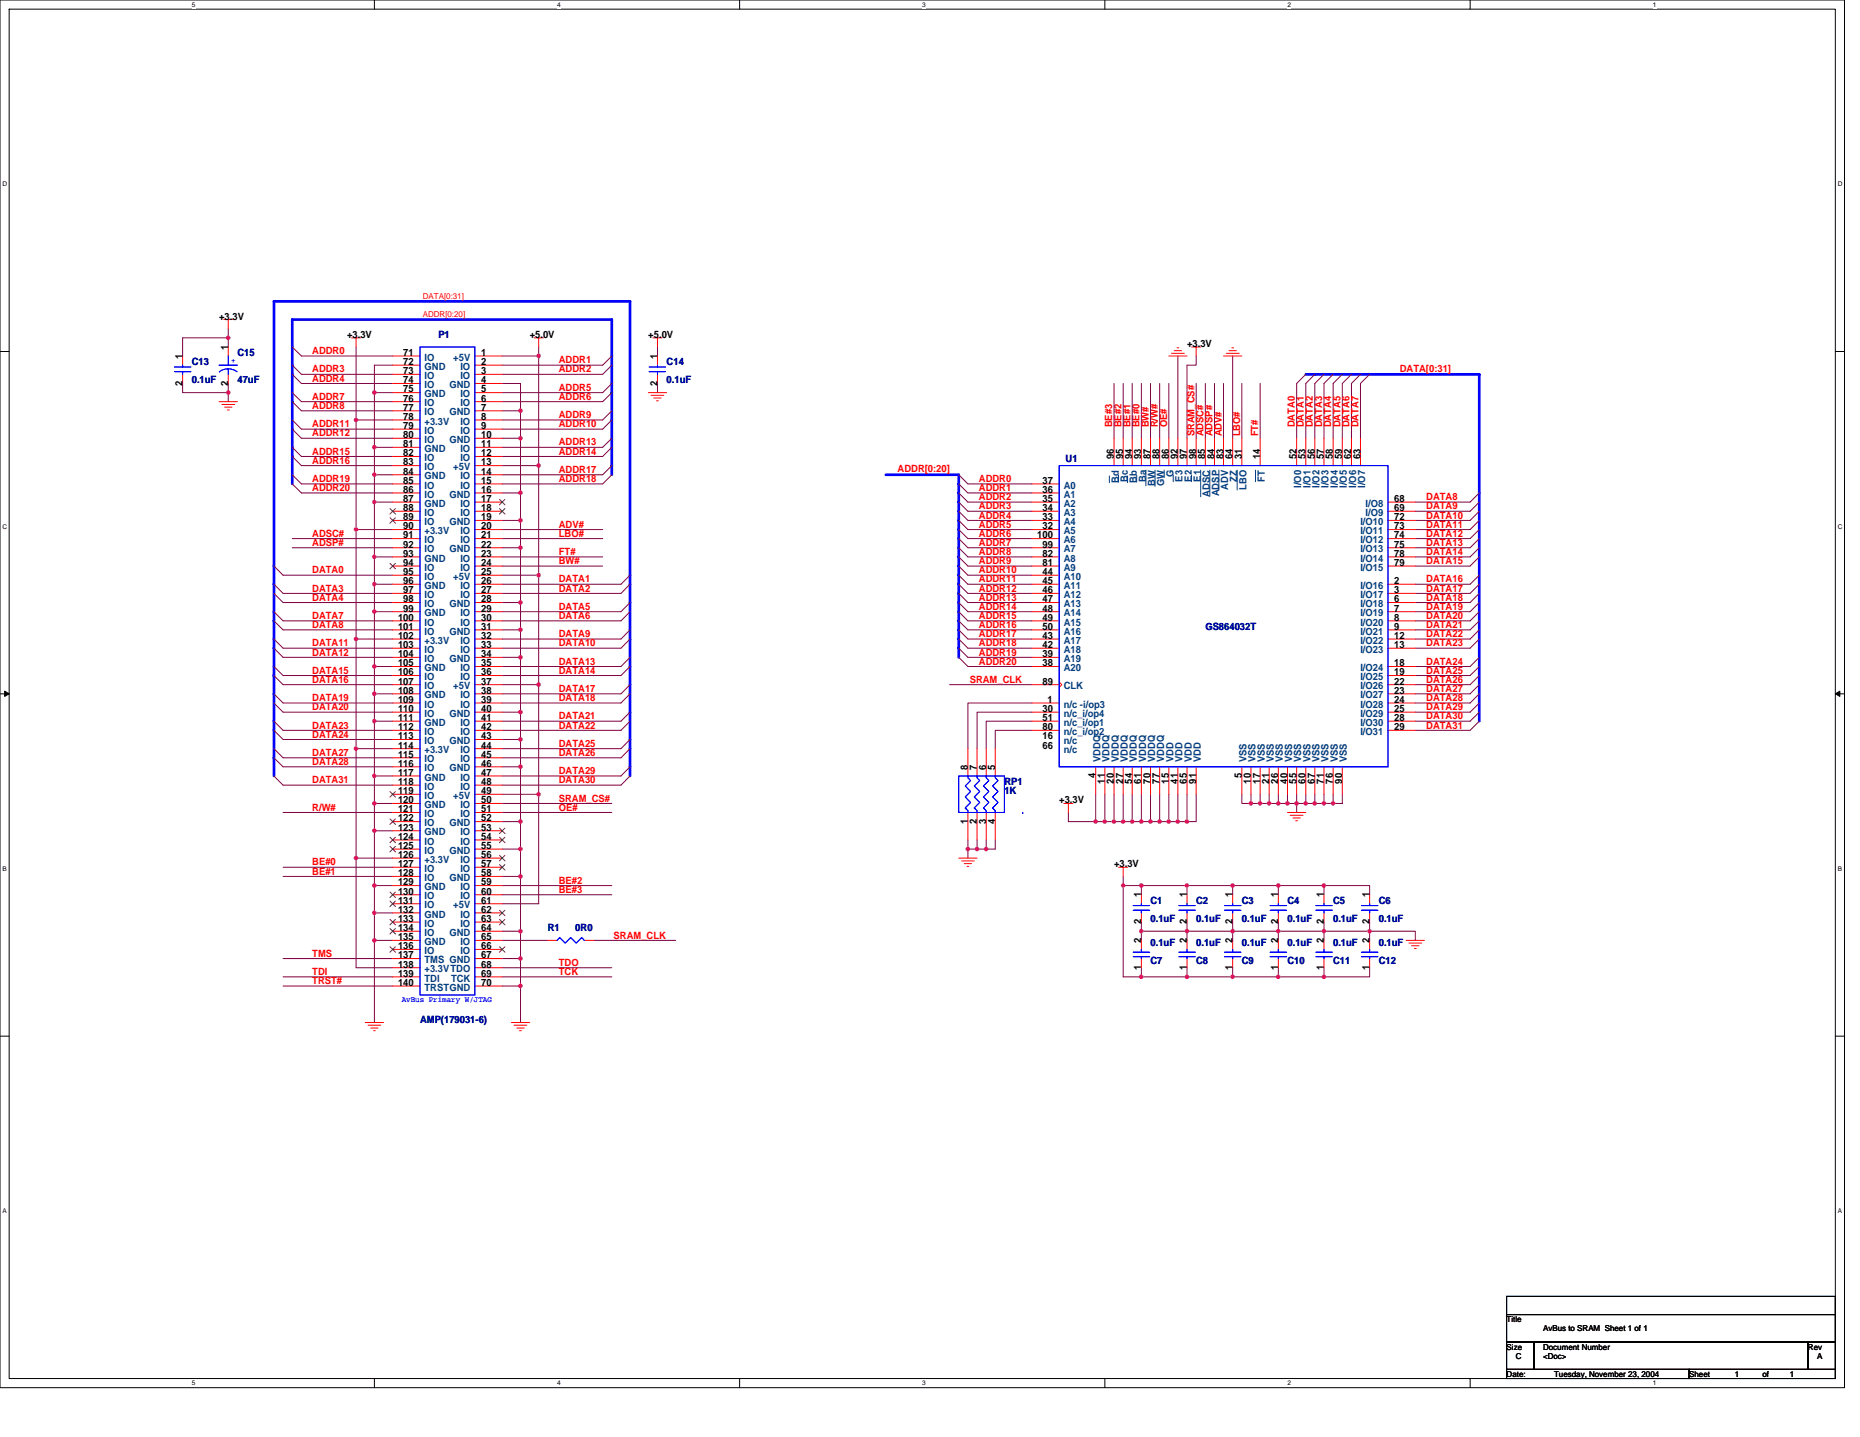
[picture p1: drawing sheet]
<svg xmlns="http://www.w3.org/2000/svg" width="279mm" height="216mm" viewBox="0 0 279 216" stroke-linecap="round" stroke-linejoin="round" font-family="sans-serif">
<defs><g id="words">
<g font-size="1.5">
<text x="27.4" y="53.9" transform="rotate(-90 27.4 53.9)">1</text>
<text x="32.9" y="48">+3.3V</text>
<text x="34.3" y="52.5" transform="rotate(-90 34.3 52.5)">1</text>
<text x="52.1" y="50.8">+3.3V</text>
<text x="60.6" y="53.5">71</text>
<text x="72.3" y="53.5">1</text>
<text x="79.6" y="50.8">+5.0V</text>
<text x="97.4" y="50.8">+5.0V</text>
<text x="98.7" y="53.9" transform="rotate(-90 98.7 53.9)">1</text>
<text x="178.3" y="52.1">+3.3V</text>
<text x="27.4" y="58" transform="rotate(-90 27.4 58)">2</text>
<text x="34.3" y="58" transform="rotate(-90 34.3 58)">2</text>
<text x="60.6" y="54.8">72</text>
<text x="60.6" y="59">75</text>
<text x="60.6" y="56.2">73</text>
<text x="60.6" y="57.6">74</text>
<text x="72.3" y="54.8">2</text>
<text x="72.3" y="56.2">3</text>
<text x="72.3" y="59">5</text>
<text x="72.3" y="57.6">4</text>
<text x="98.7" y="58" transform="rotate(-90 98.7 58)">2</text>
<text x="60.6" y="63.1">78</text>
<text x="60.6" y="60.3">76</text>
<text x="60.6" y="61.7">77</text>
<text x="60.6" y="64.5">79</text>
<text x="60.6" y="65.8">80</text>
<text x="72.3" y="60.3">6</text>
<text x="72.3" y="63.1">8</text>
<text x="72.3" y="64.5">9</text>
<text x="72.3" y="61.7">7</text>
<text x="72.3" y="65.8">10</text>
<text x="60.6" y="68.6">82</text>
<text x="60.6" y="69.9">83</text>
<text x="60.6" y="67.2">81</text>
<text x="60.6" y="71.3">84</text>
<text x="72.3" y="67.2">11</text>
<text x="72.3" y="68.6">12</text>
<text x="72.3" y="69.9">13</text>
<text x="72.3" y="71.3">14</text>
<text x="167.3" y="69" transform="rotate(-90 167.3 69)">96</text>
<text x="168.7" y="69" transform="rotate(-90 168.7 69)">95</text>
<text x="170.1" y="69" transform="rotate(-90 170.1 69)">94</text>
<text x="171.4" y="69" transform="rotate(-90 171.4 69)">93</text>
<text x="172.8" y="69" transform="rotate(-90 172.8 69)">87</text>
<text x="174.2" y="69" transform="rotate(-90 174.2 69)">88</text>
<text x="175.6" y="69" transform="rotate(-90 175.6 69)">86</text>
<text x="176.9" y="69" transform="rotate(-90 176.9 69)">92</text>
<text x="178.3" y="69" transform="rotate(-90 178.3 69)">97</text>
<text x="179.7" y="69" transform="rotate(-90 179.7 69)">98</text>
<text x="181" y="69" transform="rotate(-90 181 69)">85</text>
<text x="182.4" y="69" transform="rotate(-90 182.4 69)">84</text>
<text x="183.8" y="69" transform="rotate(-90 183.8 69)">83</text>
<text x="185.1" y="69" transform="rotate(-90 185.1 69)">64</text>
<text x="186.5" y="69" transform="rotate(-90 186.5 69)">31</text>
<text x="189.3" y="69" transform="rotate(-90 189.3 69)">14</text>
<text x="194.8" y="69" transform="rotate(-90 194.8 69)">52</text>
<text x="196.1" y="69" transform="rotate(-90 196.1 69)">53</text>
<text x="197.5" y="69" transform="rotate(-90 197.5 69)">56</text>
<text x="198.9" y="69" transform="rotate(-90 198.9 69)">57</text>
<text x="200.2" y="69" transform="rotate(-90 200.2 69)">58</text>
<text x="201.6" y="69" transform="rotate(-90 201.6 69)">59</text>
<text x="203" y="69" transform="rotate(-90 203 69)">62</text>
<text x="204.3" y="69" transform="rotate(-90 204.3 69)">63</text>
<text x="60.6" y="72.7">85</text>
<text x="60.6" y="74">86</text>
<text x="60.6" y="76.8">88</text>
<text x="60.6" y="75.4">87</text>
<text x="72.3" y="72.7">15</text>
<text x="72.3" y="75.4">17</text>
<text x="72.3" y="76.8">18</text>
<text x="72.3" y="74">16</text>
<text x="156.6" y="76.8">34</text>
<text x="156.6" y="75.4">35</text>
<text x="156.6" y="74">36</text>
<text x="156.6" y="72.7">37</text>
<text x="209.4" y="76.8">69</text>
<text x="209.4" y="75.4">68</text>
<text x="60.6" y="78.2">89</text>
<text x="60.6" y="80.9">91</text>
<text x="60.6" y="82.3">92</text>
<text x="60.6" y="83.7">93</text>
<text x="60.6" y="79.5">90</text>
<text x="72.3" y="79.5">20</text>
<text x="72.3" y="80.9">21</text>
<text x="72.3" y="83.7">23</text>
<text x="72.3" y="78.2">19</text>
<text x="72.3" y="82.3">22</text>
<text x="155.8" y="80.9">100</text>
<text x="156.6" y="79.5">32</text>
<text x="156.6" y="78.2">33</text>
<text x="156.6" y="82.3">99</text>
<text x="156.6" y="83.7">82</text>
<text x="209.4" y="83.7">78</text>
<text x="209.4" y="82.3">75</text>
<text x="209.4" y="80.9">74</text>
<text x="209.4" y="79.5">73</text>
<text x="209.4" y="78.2">72</text>
<text x="60.6" y="85">94</text>
<text x="60.6" y="86.4">95</text>
<text x="60.6" y="89.1">97</text>
<text x="60.6" y="87.8">96</text>
<text x="72.3" y="85">24</text>
<text x="72.3" y="86.4">25</text>
<text x="72.3" y="87.8">26</text>
<text x="72.3" y="89.1">27</text>
<text x="156.6" y="86.4">44</text>
<text x="156.6" y="87.8">45</text>
<text x="156.6" y="89.1">46</text>
<text x="156.6" y="85">81</text>
<text x="209.4" y="87.8">2</text>
<text x="209.4" y="89.1">3</text>
<text x="209.4" y="85">79</text>
<text x="59.8" y="93.3">100</text>
<text x="59.8" y="94.6">101</text>
<text x="59.8" y="96">102</text>
<text x="60.6" y="90.5">98</text>
<text x="60.6" y="91.9">99</text>
<text x="72.3" y="91.9">29</text>
<text x="72.3" y="93.3">30</text>
<text x="72.3" y="96">32</text>
<text x="72.3" y="90.5">28</text>
<text x="72.3" y="94.6">31</text>
<text x="156.6" y="90.5">47</text>
<text x="156.6" y="91.9">48</text>
<text x="156.6" y="93.3">49</text>
<text x="156.6" y="94.6">50</text>
<text x="156.6" y="96">43</text>
<text x="209.4" y="90.5">6</text>
<text x="209.4" y="91.9">7</text>
<text x="209.4" y="93.3">8</text>
<text x="209.4" y="94.6">9</text>
<text x="209.4" y="96">12</text>
<text x="59.8" y="97.4">103</text>
<text x="59.8" y="98.7">104</text>
<text x="59.8" y="101.5">106</text>
<text x="59.8" y="100.1">105</text>
<text x="72.3" y="97.4">33</text>
<text x="72.3" y="100.1">35</text>
<text x="72.3" y="101.5">36</text>
<text x="72.3" y="98.7">34</text>
<text x="156.6" y="97.4">42</text>
<text x="156.6" y="98.7">39</text>
<text x="156.6" y="100.1">38</text>
<text x="209.4" y="97.4">13</text>
<text x="209.4" y="100.1">18</text>
<text x="209.4" y="101.5">19</text>
<text x="59.8" y="102.8">107</text>
<text x="59.8" y="104.2">108</text>
<text x="59.8" y="105.6">109</text>
<text x="59.8" y="107">110</text>
<text x="72.3" y="102.8">37</text>
<text x="72.3" y="104.2">38</text>
<text x="72.3" y="105.6">39</text>
<text x="72.3" y="107">40</text>
<text x="156.6" y="107">30</text>
<text x="156.6" y="102.8">89</text>
<text x="157.4" y="105.6">1</text>
<text x="209.4" y="102.8">22</text>
<text x="209.4" y="104.2">23</text>
<text x="209.4" y="105.6">24</text>
<text x="209.4" y="107">25</text>
<text x="59.8" y="108.3">111</text>
<text x="59.8" y="109.7">112</text>
<text x="59.8" y="111.1">113</text>
<text x="59.8" y="112.5">114</text>
<text x="59.8" y="113.8">115</text>
<text x="72.3" y="108.3">41</text>
<text x="72.3" y="109.7">42</text>
<text x="72.3" y="112.5">44</text>
<text x="72.3" y="113.8">45</text>
<text x="72.3" y="111.1">43</text>
<text x="156.6" y="111.1">16</text>
<text x="156.6" y="108.3">51</text>
<text x="156.6" y="112.5">66</text>
<text x="156.6" y="109.7">80</text>
<text x="209.4" y="108.3">28</text>
<text x="209.4" y="109.7">29</text>
<text x="59.8" y="115.2">116</text>
<text x="59.8" y="116.6">117</text>
<text x="59.8" y="117.9">118</text>
<text x="59.8" y="119.3">119</text>
<text x="72.3" y="116.6">47</text>
<text x="72.3" y="117.9">48</text>
<text x="72.3" y="119.3">49</text>
<text x="72.3" y="115.2">46</text>
<text x="145.4" y="115.6" transform="rotate(-90 145.4 115.6)">8</text>
<text x="146.7" y="115.6" transform="rotate(-90 146.7 115.6)">7</text>
<text x="148.1" y="115.6" transform="rotate(-90 148.1 115.6)">6</text>
<text x="149.5" y="115.6" transform="rotate(-90 149.5 115.6)">5</text>
<text x="164.6" y="116.9" transform="rotate(-90 164.6 116.9)">4</text>
<text x="165.9" y="117.7" transform="rotate(-90 165.9 117.7)">11</text>
<text x="167.3" y="117.7" transform="rotate(-90 167.3 117.7)">20</text>
<text x="168.7" y="117.7" transform="rotate(-90 168.7 117.7)">27</text>
<text x="170.1" y="117.7" transform="rotate(-90 170.1 117.7)">54</text>
<text x="171.4" y="117.7" transform="rotate(-90 171.4 117.7)">61</text>
<text x="172.8" y="117.7" transform="rotate(-90 172.8 117.7)">70</text>
<text x="174.2" y="117.7" transform="rotate(-90 174.2 117.7)">77</text>
<text x="175.6" y="117.7" transform="rotate(-90 175.6 117.7)">15</text>
<text x="176.9" y="117.7" transform="rotate(-90 176.9 117.7)">41</text>
<text x="178.3" y="117.7" transform="rotate(-90 178.3 117.7)">65</text>
<text x="179.7" y="117.7" transform="rotate(-90 179.7 117.7)">91</text>
<text x="186.5" y="116.9" transform="rotate(-90 186.5 116.9)">5</text>
<text x="187.9" y="117.7" transform="rotate(-90 187.9 117.7)">10</text>
<text x="189.3" y="117.7" transform="rotate(-90 189.3 117.7)">17</text>
<text x="190.6" y="117.7" transform="rotate(-90 190.6 117.7)">21</text>
<text x="192" y="117.7" transform="rotate(-90 192 117.7)">26</text>
<text x="193.4" y="117.7" transform="rotate(-90 193.4 117.7)">40</text>
<text x="194.8" y="117.7" transform="rotate(-90 194.8 117.7)">55</text>
<text x="196.1" y="117.7" transform="rotate(-90 196.1 117.7)">60</text>
<text x="197.5" y="117.7" transform="rotate(-90 197.5 117.7)">67</text>
<text x="198.9" y="117.7" transform="rotate(-90 198.9 117.7)">71</text>
<text x="200.2" y="117.7" transform="rotate(-90 200.2 117.7)">76</text>
<text x="201.6" y="117.7" transform="rotate(-90 201.6 117.7)">90</text>
<text x="59.8" y="120.7">120</text>
<text x="59.8" y="122">121</text>
<text x="59.8" y="123.4">122</text>
<text x="59.8" y="124.8">123</text>
<text x="72.3" y="120.7">50</text>
<text x="72.3" y="122">51</text>
<text x="72.3" y="124.8">53</text>
<text x="72.3" y="123.4">52</text>
<text x="145.4" y="123.8" transform="rotate(-90 145.4 123.8)">1</text>
<text x="146.7" y="123.8" transform="rotate(-90 146.7 123.8)">2</text>
<text x="148.1" y="123.8" transform="rotate(-90 148.1 123.8)">3</text>
<text x="149.5" y="123.8" transform="rotate(-90 149.5 123.8)">4</text>
<text x="159.1" y="120.7">+3.3V</text>
<text x="59.8" y="126.2">124</text>
<text x="59.8" y="127.6">125</text>
<text x="59.8" y="128.9">126</text>
<text x="59.8" y="130.3">127</text>
<text x="59.8" y="131.7">128</text>
<text x="72.3" y="126.2">54</text>
<text x="72.3" y="128.9">56</text>
<text x="72.3" y="130.3">57</text>
<text x="72.3" y="127.6">55</text>
<text x="72.3" y="131.7">58</text>
<text x="167.3" y="130.3">+3.3V</text>
<text x="59.8" y="133">129</text>
<text x="59.8" y="134.4">130</text>
<text x="59.8" y="135.8">131</text>
<text x="59.8" y="137.1">132</text>
<text x="72.3" y="133">59</text>
<text x="72.3" y="134.4">60</text>
<text x="72.3" y="135.8">61</text>
<text x="72.3" y="137.1">62</text>
<text x="171.4" y="134.8" transform="rotate(-90 171.4 134.8)">1</text>
<text x="178.3" y="134.8" transform="rotate(-90 178.3 134.8)">1</text>
<text x="185.1" y="134.8" transform="rotate(-90 185.1 134.8)">1</text>
<text x="192" y="134.8" transform="rotate(-90 192 134.8)">1</text>
<text x="198.9" y="134.8" transform="rotate(-90 198.9 134.8)">1</text>
<text x="205.7" y="134.8" transform="rotate(-90 205.7 134.8)">1</text>
<text x="59.8" y="138.5">133</text>
<text x="59.8" y="139.9">134</text>
<text x="59.8" y="141.3">135</text>
<text x="59.8" y="142.6">136</text>
<text x="59.8" y="144">137</text>
<text x="72.3" y="138.5">63</text>
<text x="72.3" y="141.3">65</text>
<text x="72.3" y="142.6">66</text>
<text x="72.3" y="139.9">64</text>
<text x="72.3" y="144">67</text>
<text x="171.4" y="141.7" transform="rotate(-90 171.4 141.7)">2</text>
<text x="171.4" y="138.9" transform="rotate(-90 171.4 138.9)">2</text>
<text x="178.3" y="141.7" transform="rotate(-90 178.3 141.7)">2</text>
<text x="178.3" y="138.9" transform="rotate(-90 178.3 138.9)">2</text>
<text x="185.1" y="141.7" transform="rotate(-90 185.1 141.7)">2</text>
<text x="185.1" y="138.9" transform="rotate(-90 185.1 138.9)">2</text>
<text x="192" y="141.7" transform="rotate(-90 192 141.7)">2</text>
<text x="192" y="138.9" transform="rotate(-90 192 138.9)">2</text>
<text x="198.9" y="141.7" transform="rotate(-90 198.9 141.7)">2</text>
<text x="198.9" y="138.9" transform="rotate(-90 198.9 138.9)">2</text>
<text x="205.7" y="141.7" transform="rotate(-90 205.7 141.7)">2</text>
<text x="205.7" y="138.9" transform="rotate(-90 205.7 138.9)">2</text>
<text x="59.8" y="145.4">138</text>
<text x="59.8" y="146.7">139</text>
<text x="59.8" y="148.1">140</text>
<text x="72.3" y="145.4">68</text>
<text x="72.3" y="146.7">69</text>
<text x="72.3" y="148.1">70</text>
<text x="171.4" y="145.8" transform="rotate(-90 171.4 145.8)">1</text>
<text x="178.3" y="145.8" transform="rotate(-90 178.3 145.8)">1</text>
<text x="185.1" y="145.8" transform="rotate(-90 185.1 145.8)">1</text>
<text x="192" y="145.8" transform="rotate(-90 192 145.8)">1</text>
<text x="198.9" y="145.8" transform="rotate(-90 198.9 145.8)">1</text>
<text x="205.7" y="145.8" transform="rotate(-90 205.7 145.8)">1</text>
</g>
<g font-size="1.5" fill="#000080">
<text x="35.7" y="53.5">C15</text>
<text x="65.8" y="50.8">P1</text>
<text x="28.8" y="54.9">C13</text>
<text x="28.8" y="57.6">0.1uF</text>
<text x="35.7" y="57.6">47uF</text>
<text x="100.1" y="54.9">C14</text>
<text x="100.1" y="57.6">0.1uF</text>
<text x="160.1" y="69.4">U1</text>
<text x="181.1" y="94.7">GS864032T</text>
<text x="150.9" y="118">RP1</text>
<text x="150.9" y="119.3">1K</text>
<text x="172.8" y="135.8">C1</text>
<text x="179.7" y="135.8">C2</text>
<text x="186.5" y="135.8">C3</text>
<text x="193.4" y="135.8">C4</text>
<text x="200.3" y="135.8">C5</text>
<text x="207.1" y="135.8">C6</text>
<text x="82.3" y="139.9">R1</text>
<text x="86.4" y="139.9">0R0</text>
<text x="172.8" y="138.5">0.1uF</text>
<text x="172.8" y="142.1">0.1uF</text>
<text x="179.7" y="138.5">0.1uF</text>
<text x="179.7" y="142.1">0.1uF</text>
<text x="186.5" y="138.5">0.1uF</text>
<text x="186.5" y="142.1">0.1uF</text>
<text x="193.4" y="138.5">0.1uF</text>
<text x="193.4" y="142.1">0.1uF</text>
<text x="200.3" y="138.5">0.1uF</text>
<text x="200.3" y="142.1">0.1uF</text>
<text x="207.1" y="142.1">0.1uF</text>
<text x="207.1" y="138.5">0.1uF</text>
<text x="172.8" y="144.8">C7</text>
<text x="179.7" y="144.8">C8</text>
<text x="186.5" y="144.8">C9</text>
<text x="193.4" y="144.8">C10</text>
<text x="200.3" y="144.8">C11</text>
<text x="207.1" y="144.8">C12</text>
<text x="63.1" y="153.6">AMP(179031-6)</text>
</g>
<g font-size="1.5" fill="#f00">
<text x="46.9" y="53.2">ADDR0</text>
<text x="46.9" y="56">ADDR3</text>
<text x="46.9" y="57.3">ADDR4</text>
<text x="83.9" y="56">ADDR2</text>
<text x="83.9" y="54.6">ADDR1</text>
<text x="83.9" y="58.7">ADDR5</text>
<text x="210.3" y="55.8">DATA[0:31]</text>
<text x="46.9" y="61.4">ADDR8</text>
<text x="46.9" y="65.6">ADDR12</text>
<text x="46.9" y="64.2">ADDR11</text>
<text x="46.9" y="60.1">ADDR7</text>
<text x="83.9" y="60.1">ADDR6</text>
<text x="83.9" y="64.2">ADDR10</text>
<text x="83.9" y="62.8">ADDR9</text>
<text x="167.1" y="64.2" transform="rotate(-90 167.1 64.2)">BE#3</text>
<text x="168.4" y="64.2" transform="rotate(-90 168.4 64.2)">BE#2</text>
<text x="169.8" y="64.2" transform="rotate(-90 169.8 64.2)">BE#1</text>
<text x="171.2" y="64.2" transform="rotate(-90 171.2 64.2)">BE#0</text>
<text x="172.6" y="64.2" transform="rotate(-90 172.6 64.2)">BW#</text>
<text x="173.9" y="64.2" transform="rotate(-90 173.9 64.2)">R/W#</text>
<text x="175.3" y="64.2" transform="rotate(-90 175.3 64.2)">OE#</text>
<text x="179.4" y="65.6" transform="rotate(-90 179.4 65.6)">SRAM_CS#</text>
<text x="180.8" y="65.6" transform="rotate(-90 180.8 65.6)">ADSC#</text>
<text x="182.2" y="65.6" transform="rotate(-90 182.2 65.6)">ADSP#</text>
<text x="183.5" y="65.6" transform="rotate(-90 183.5 65.6)">ADV#</text>
<text x="186.3" y="65.6" transform="rotate(-90 186.3 65.6)">LBO#</text>
<text x="189" y="65.6" transform="rotate(-90 189 65.6)">FT#</text>
<text x="194.5" y="64.2" transform="rotate(-90 194.5 64.2)">DATA0</text>
<text x="195.9" y="64.2" transform="rotate(-90 195.9 64.2)">DATA1</text>
<text x="197.2" y="64.2" transform="rotate(-90 197.2 64.2)">DATA2</text>
<text x="198.6" y="64.2" transform="rotate(-90 198.6 64.2)">DATA3</text>
<text x="200" y="64.2" transform="rotate(-90 200 64.2)">DATA4</text>
<text x="201.4" y="64.2" transform="rotate(-90 201.4 64.2)">DATA5</text>
<text x="202.7" y="64.2" transform="rotate(-90 202.7 64.2)">DATA6</text>
<text x="204.1" y="64.2" transform="rotate(-90 204.1 64.2)">DATA7</text>
<text x="46.9" y="69.7">ADDR16</text>
<text x="46.9" y="68.3">ADDR15</text>
<text x="83.9" y="71.1">ADDR17</text>
<text x="83.9" y="66.9">ADDR13</text>
<text x="83.9" y="68.3">ADDR14</text>
<text x="134.8" y="70.9">ADDR[0:20]</text>
<text x="46.9" y="72.4">ADDR19</text>
<text x="46.9" y="73.8">ADDR20</text>
<text x="83.9" y="72.4">ADDR18</text>
<text x="147" y="72.4">ADDR0</text>
<text x="147" y="73.8">ADDR1</text>
<text x="147" y="75.2">ADDR2</text>
<text x="147" y="76.5">ADDR3</text>
<text x="147" y="77.9">ADDR4</text>
<text x="214.2" y="75.2">DATA8</text>
<text x="214.2" y="76.5">DATA9</text>
<text x="214.2" y="77.9">DATA10</text>
<text x="46.9" y="82">ADSP#</text>
<text x="46.9" y="80.6">ADSC#</text>
<text x="83.9" y="80.6">LBO#</text>
<text x="83.9" y="83.4">FT#</text>
<text x="83.9" y="79.3">ADV#</text>
<text x="147" y="79.3">ADDR5</text>
<text x="147" y="80.6">ADDR6</text>
<text x="147" y="82">ADDR7</text>
<text x="147" y="83.4">ADDR8</text>
<text x="214.2" y="79.3">DATA11</text>
<text x="214.2" y="80.6">DATA12</text>
<text x="214.2" y="82">DATA13</text>
<text x="214.2" y="83.4">DATA14</text>
<text x="46.9" y="88.9">DATA3</text>
<text x="46.9" y="86.1">DATA0</text>
<text x="83.9" y="87.5">DATA1</text>
<text x="83.9" y="88.9">DATA2</text>
<text x="83.9" y="84.8">BW#</text>
<text x="147" y="84.8">ADDR9</text>
<text x="147" y="86.1">ADDR10</text>
<text x="147" y="87.5">ADDR11</text>
<text x="147" y="88.9">ADDR12</text>
<text x="214.2" y="84.8">DATA15</text>
<text x="214.2" y="87.5">DATA16</text>
<text x="214.2" y="88.9">DATA17</text>
<text x="46.9" y="94.4">DATA8</text>
<text x="46.9" y="93">DATA7</text>
<text x="46.9" y="90.3">DATA4</text>
<text x="83.9" y="93">DATA6</text>
<text x="83.9" y="91.6">DATA5</text>
<text x="83.9" y="95.7">DATA9</text>
<text x="147" y="90.3">ADDR13</text>
<text x="147" y="91.6">ADDR14</text>
<text x="147" y="93">ADDR15</text>
<text x="147" y="94.4">ADDR16</text>
<text x="147" y="95.7">ADDR17</text>
<text x="214.2" y="90.3">DATA18</text>
<text x="214.2" y="91.6">DATA19</text>
<text x="214.2" y="93">DATA20</text>
<text x="214.2" y="94.4">DATA21</text>
<text x="214.2" y="95.7">DATA22</text>
<text x="46.9" y="98.5">DATA12</text>
<text x="46.9" y="97.1">DATA11</text>
<text x="46.9" y="101.2">DATA15</text>
<text x="83.9" y="99.9">DATA13</text>
<text x="83.9" y="97.1">DATA10</text>
<text x="83.9" y="101.2">DATA14</text>
<text x="147" y="97.1">ADDR18</text>
<text x="147" y="98.5">ADDR19</text>
<text x="147" y="99.9">ADDR20</text>
<text x="214.2" y="97.1">DATA23</text>
<text x="214.2" y="99.9">DATA24</text>
<text x="214.2" y="101.2">DATA25</text>
<text x="46.9" y="106.7">DATA20</text>
<text x="46.9" y="102.6">DATA16</text>
<text x="46.9" y="105.3">DATA19</text>
<text x="83.9" y="105.3">DATA18</text>
<text x="83.9" y="104">DATA17</text>
<text x="145.7" y="102.6">SRAM_CLK</text>
<text x="214.2" y="102.6">DATA26</text>
<text x="214.2" y="104">DATA27</text>
<text x="214.2" y="105.3">DATA28</text>
<text x="214.2" y="106.7">DATA29</text>
<text x="46.9" y="113.6">DATA27</text>
<text x="46.9" y="109.5">DATA23</text>
<text x="46.9" y="110.8">DATA24</text>
<text x="83.9" y="112.2">DATA25</text>
<text x="83.9" y="113.6">DATA26</text>
<text x="83.9" y="109.5">DATA22</text>
<text x="83.9" y="108.1">DATA21</text>
<text x="214.2" y="108.1">DATA30</text>
<text x="214.2" y="109.5">DATA31</text>
<text x="46.9" y="117.7">DATA31</text>
<text x="46.9" y="114.9">DATA28</text>
<text x="83.9" y="116.3">DATA29</text>
<text x="83.9" y="117.7">DATA30</text>
<text x="46.9" y="121.8">R/W#</text>
<text x="83.9" y="121.8">OE#</text>
<text x="83.9" y="120.4">SRAM_CS#</text>
<text x="46.9" y="130">BE#0</text>
<text x="46.9" y="131.4">BE#1</text>
<text x="83.9" y="134.2">BE#3</text>
<text x="83.9" y="132.8">BE#2</text>
<text x="46.9" y="143.7">TMS</text>
<text x="92.2" y="141">SRAM_CLK</text>
<text x="46.9" y="146.5">TDI</text>
<text x="46.9" y="147.9">TRST#</text>
<text x="83.9" y="145.1">TDO</text>
<text x="83.9" y="146.5">TCK</text>
</g>
<g font-size="1.5" fill="#004080">
<text x="63.8" y="54.2">IO</text>
<text x="63.8" y="55.6">GND</text>
<text x="63.8" y="59.7">GND</text>
<text x="63.8" y="56.9">IO</text>
<text x="63.8" y="58.3">IO</text>
<text x="67.5" y="58.3">GND</text>
<text x="68.1" y="54.2">+5V</text>
<text x="69.2" y="55.6">IO</text>
<text x="69.2" y="56.9">IO</text>
<text x="69.2" y="59.7">IO</text>
<text x="63.8" y="63.8">+3.3V</text>
<text x="63.8" y="61">IO</text>
<text x="63.8" y="62.4">IO</text>
<text x="63.8" y="65.2">IO</text>
<text x="67.5" y="62.4">GND</text>
<text x="69.2" y="61">IO</text>
<text x="69.2" y="63.8">IO</text>
<text x="69.2" y="65.2">IO</text>
<text x="63.8" y="66.5">IO</text>
<text x="63.8" y="69.3">IO</text>
<text x="63.8" y="70.7">IO</text>
<text x="63.8" y="67.9">GND</text>
<text x="67.5" y="66.5">GND</text>
<text x="68.1" y="70.7">+5V</text>
<text x="69.2" y="67.9">IO</text>
<text x="69.2" y="69.3">IO</text>
<text x="176.3" y="71.7" transform="rotate(-90 176.3 71.7)">G</text>
<text x="63.8" y="73.4">IO</text>
<text x="63.8" y="74.8">IO</text>
<text x="63.8" y="77.5">IO</text>
<text x="63.8" y="72">GND</text>
<text x="63.8" y="76.1">GND</text>
<text x="67.5" y="74.8">GND</text>
<text x="69.2" y="72">IO</text>
<text x="69.2" y="73.4">IO</text>
<text x="69.2" y="76.1">IO</text>
<text x="69.2" y="77.5">IO</text>
<text x="159.8" y="77.5">A3</text>
<text x="159.8" y="76.1">A2</text>
<text x="159.8" y="74.8">A1</text>
<text x="159.8" y="73.4">A0</text>
<text x="168" y="72.5" transform="rotate(-90 168 72.5)">Bd</text>
<text x="169.4" y="72.4" transform="rotate(-90 169.4 72.4)">Bc</text>
<text x="170.8" y="72.5" transform="rotate(-90 170.8 72.5)">Bb</text>
<text x="172.1" y="72.4" transform="rotate(-90 172.1 72.4)">Ba</text>
<text x="173.5" y="73" transform="rotate(-90 173.5 73)">BW</text>
<text x="174.9" y="73.1" transform="rotate(-90 174.9 73.1)">GW</text>
<text x="177.6" y="72.4" transform="rotate(-90 177.6 72.4)">E3</text>
<text x="179" y="72.4" transform="rotate(-90 179 72.4)">E2</text>
<text x="180.4" y="72.4" transform="rotate(-90 180.4 72.4)">E1</text>
<text x="181.8" y="74.6" transform="rotate(-90 181.8 74.6)">ADSC</text>
<text x="183.1" y="74.6" transform="rotate(-90 183.1 74.6)">ADSP</text>
<text x="184.5" y="73.6" transform="rotate(-90 184.5 73.6)">ADV</text>
<text x="185.9" y="72.4" transform="rotate(-90 185.9 72.4)">ZZ</text>
<text x="187.2" y="73.6" transform="rotate(-90 187.2 73.6)">LBO</text>
<text x="190" y="72.4" transform="rotate(-90 190 72.4)">FT</text>
<text x="195.5" y="73.3" transform="rotate(-90 195.5 73.3)">I/O0</text>
<text x="196.8" y="73.3" transform="rotate(-90 196.8 73.3)">I/O1</text>
<text x="198.2" y="73.3" transform="rotate(-90 198.2 73.3)">I/O2</text>
<text x="199.6" y="73.3" transform="rotate(-90 199.6 73.3)">I/O3</text>
<text x="201" y="73.3" transform="rotate(-90 201 73.3)">I/O4</text>
<text x="202.3" y="73.3" transform="rotate(-90 202.3 73.3)">I/O5</text>
<text x="203.7" y="73.3" transform="rotate(-90 203.7 73.3)">I/O6</text>
<text x="205.1" y="73.3" transform="rotate(-90 205.1 73.3)">I/O7</text>
<text x="205.1" y="77.5">I/O9</text>
<text x="205.1" y="76.1">I/O8</text>
<text x="63.8" y="78.9">IO</text>
<text x="63.8" y="81.6">IO</text>
<text x="63.8" y="83">IO</text>
<text x="63.8" y="80.3">+3.3V</text>
<text x="67.5" y="78.9">GND</text>
<text x="67.5" y="83">GND</text>
<text x="69.2" y="80.3">IO</text>
<text x="69.2" y="81.6">IO</text>
<text x="159.8" y="80.3">A5</text>
<text x="159.8" y="78.9">A4</text>
<text x="159.8" y="81.6">A6</text>
<text x="159.8" y="83">A7</text>
<text x="204.3" y="83">I/O13</text>
<text x="204.3" y="81.6">I/O12</text>
<text x="204.3" y="80.3">I/O11</text>
<text x="204.3" y="78.9">I/O10</text>
<text x="63.8" y="85.7">IO</text>
<text x="63.8" y="87.1">IO</text>
<text x="63.8" y="89.9">IO</text>
<text x="63.8" y="84.4">GND</text>
<text x="63.8" y="88.5">GND</text>
<text x="68.1" y="87.1">+5V</text>
<text x="69.2" y="84.4">IO</text>
<text x="69.2" y="85.7">IO</text>
<text x="69.2" y="88.5">IO</text>
<text x="69.2" y="89.9">IO</text>
<text x="159.8" y="87.1">A10</text>
<text x="159.8" y="88.5">A11</text>
<text x="159.8" y="89.9">A12</text>
<text x="159.8" y="84.4">A8</text>
<text x="159.8" y="85.7">A9</text>
<text x="204.3" y="88.5">I/O16</text>
<text x="204.3" y="89.9">I/O17</text>
<text x="204.3" y="85.7">I/O15</text>
<text x="204.3" y="84.4">I/O14</text>
<text x="63.8" y="91.2">IO</text>
<text x="63.8" y="94">IO</text>
<text x="63.8" y="95.3">IO</text>
<text x="63.8" y="92.6">GND</text>
<text x="67.5" y="91.2">GND</text>
<text x="67.5" y="95.3">GND</text>
<text x="69.2" y="92.6">IO</text>
<text x="69.2" y="94">IO</text>
<text x="159.8" y="91.2">A13</text>
<text x="159.8" y="92.6">A14</text>
<text x="159.8" y="94">A15</text>
<text x="159.8" y="95.3">A16</text>
<text x="204.3" y="91.2">I/O18</text>
<text x="204.3" y="92.6">I/O19</text>
<text x="204.3" y="94">I/O20</text>
<text x="204.3" y="95.3">I/O21</text>
<text x="63.8" y="98.1">IO</text>
<text x="63.8" y="99.5">IO</text>
<text x="63.8" y="100.8">GND</text>
<text x="63.8" y="96.7">+3.3V</text>
<text x="67.5" y="99.5">GND</text>
<text x="69.2" y="96.7">IO</text>
<text x="69.2" y="98.1">IO</text>
<text x="69.2" y="100.8">IO</text>
<text x="159.8" y="98.1">A18</text>
<text x="159.8" y="96.7">A17</text>
<text x="159.8" y="99.5">A19</text>
<text x="159.8" y="100.8">A20</text>
<text x="204.3" y="96.7">I/O22</text>
<text x="204.3" y="98.1">I/O23</text>
<text x="204.3" y="100.8">I/O24</text>
<text x="63.8" y="102.2">IO</text>
<text x="63.8" y="103.6">IO</text>
<text x="63.8" y="104.9">GND</text>
<text x="63.8" y="106.3">IO</text>
<text x="63.8" y="107.7">IO</text>
<text x="67.5" y="107.7">GND</text>
<text x="68.1" y="103.6">+5V</text>
<text x="69.2" y="102.2">IO</text>
<text x="69.2" y="104.9">IO</text>
<text x="69.2" y="106.3">IO</text>
<text x="159.8" y="106.3">n/c -i/op3</text>
<text x="159.8" y="107.7">n/c_i/op4</text>
<text x="159.8" y="103.6">CLK</text>
<text x="204.3" y="102.2">I/O25</text>
<text x="204.3" y="103.6">I/O26</text>
<text x="204.3" y="104.9">I/O27</text>
<text x="204.3" y="106.3">I/O28</text>
<text x="204.3" y="107.7">I/O29</text>
<text x="63.8" y="109.1">GND</text>
<text x="63.8" y="110.4">IO</text>
<text x="63.8" y="111.8">IO</text>
<text x="63.8" y="113.2">+3.3V</text>
<text x="67.5" y="111.8">GND</text>
<text x="69.2" y="109.1">IO</text>
<text x="69.2" y="110.4">IO</text>
<text x="69.2" y="113.2">IO</text>
<text x="159.8" y="111.8">n/c</text>
<text x="159.8" y="109.1">n/c_i/op1</text>
<text x="159.8" y="113.2">n/c</text>
<text x="159.8" y="110.4">n/c_i/op2</text>
<text x="204.3" y="109.1">I/O30</text>
<text x="204.3" y="110.4">I/O31</text>
<text x="63.8" y="114.6">IO</text>
<text x="63.8" y="115.9">IO</text>
<text x="63.8" y="117.3">GND</text>
<text x="63.8" y="118.7">IO</text>
<text x="67.5" y="115.9">GND</text>
<text x="69.2" y="114.6">IO</text>
<text x="69.2" y="117.3">IO</text>
<text x="69.2" y="118.7">IO</text>
<text x="165.3" y="114.5" transform="rotate(-90 165.3 114.5)">VDDQ</text>
<text x="166.7" y="114.5" transform="rotate(-90 166.7 114.5)">VDDQ</text>
<text x="168" y="114.5" transform="rotate(-90 168 114.5)">VDDQ</text>
<text x="169.4" y="114.5" transform="rotate(-90 169.4 114.5)">VDDQ</text>
<text x="170.8" y="114.5" transform="rotate(-90 170.8 114.5)">VDDQ</text>
<text x="172.1" y="114.5" transform="rotate(-90 172.1 114.5)">VDDQ</text>
<text x="173.5" y="114.5" transform="rotate(-90 173.5 114.5)">VDDQ</text>
<text x="174.9" y="114.5" transform="rotate(-90 174.9 114.5)">VDDQ</text>
<text x="176.3" y="114.5" transform="rotate(-90 176.3 114.5)">VDD</text>
<text x="177.6" y="114.5" transform="rotate(-90 177.6 114.5)">VDD</text>
<text x="179" y="114.5" transform="rotate(-90 179 114.5)">VDD</text>
<text x="180.4" y="114.5" transform="rotate(-90 180.4 114.5)">VDD</text>
<text x="187.2" y="114.5" transform="rotate(-90 187.2 114.5)">VSS</text>
<text x="188.6" y="114.5" transform="rotate(-90 188.6 114.5)">VSS</text>
<text x="190" y="114.5" transform="rotate(-90 190 114.5)">VSS</text>
<text x="191.3" y="114.5" transform="rotate(-90 191.3 114.5)">VSS</text>
<text x="192.7" y="114.5" transform="rotate(-90 192.7 114.5)">VSS</text>
<text x="194.1" y="114.5" transform="rotate(-90 194.1 114.5)">VSS</text>
<text x="195.5" y="114.5" transform="rotate(-90 195.5 114.5)">VSS</text>
<text x="196.8" y="114.5" transform="rotate(-90 196.8 114.5)">VSS</text>
<text x="198.2" y="114.5" transform="rotate(-90 198.2 114.5)">VSS</text>
<text x="199.6" y="114.5" transform="rotate(-90 199.6 114.5)">VSS</text>
<text x="201" y="114.5" transform="rotate(-90 201 114.5)">VSS</text>
<text x="202.3" y="114.5" transform="rotate(-90 202.3 114.5)">VSS</text>
<text x="63.8" y="120">IO</text>
<text x="63.8" y="121.4">GND</text>
<text x="63.8" y="122.8">IO</text>
<text x="63.8" y="124.1">IO</text>
<text x="63.8" y="125.5">GND</text>
<text x="67.5" y="124.1">GND</text>
<text x="68.1" y="120">+5V</text>
<text x="69.2" y="121.4">IO</text>
<text x="69.2" y="122.8">IO</text>
<text x="69.2" y="125.5">IO</text>
<text x="63.8" y="126.9">IO</text>
<text x="63.8" y="128.3">IO</text>
<text x="63.8" y="129.6">+3.3V</text>
<text x="63.8" y="131">IO</text>
<text x="67.5" y="128.3">GND</text>
<text x="69.2" y="126.9">IO</text>
<text x="69.2" y="129.6">IO</text>
<text x="69.2" y="131">IO</text>
<text x="63.8" y="132.4">IO</text>
<text x="63.8" y="133.8">GND</text>
<text x="63.8" y="135.1">IO</text>
<text x="63.8" y="136.5">IO</text>
<text x="63.8" y="137.9">GND</text>
<text x="67.5" y="132.4">GND</text>
<text x="68.1" y="136.5">+5V</text>
<text x="69.2" y="133.8">IO</text>
<text x="69.2" y="135.1">IO</text>
<text x="69.2" y="137.9">IO</text>
<text x="63.8" y="139.2">IO</text>
<text x="63.8" y="140.6">IO</text>
<text x="63.8" y="142">GND</text>
<text x="63.8" y="143.3">IO</text>
<text x="67.5" y="140.6">GND</text>
<text x="69.2" y="139.2">IO</text>
<text x="69.2" y="142">IO</text>
<text x="69.2" y="143.3">IO</text>
<text x="63.8" y="144.7">TMS GND</text>
<text x="63.8" y="146.1">+3.3VTDO</text>
<text x="63.8" y="147.5">TDI</text>
<text x="63.8" y="148.8">TRSTGND</text>
<text x="67.8" y="147.5">TCK</text>
</g>
<g font-size="1.2" fill="#f00">
<text x="63.5" y="44.9">DATA[0:31]</text>
<text x="63.5" y="47.6">ADDR[0:20]</text>
</g>
<g font-size="1.2" fill="#00f">
<text x="34.7" y="54.6">+</text>
<text x="60.3" y="150.5">AvBus Primary W/JTAG</text>
</g>
<g font-size="1.2">
<text x="226.3" y="198.6">Title</text>
<text x="226.3" y="202.8">Size</text>
<text x="231.8" y="202.8">Document Number</text>
<text x="231.8" y="200">AvBus to SRAM Sheet 1 of 1</text>
<text x="271.6" y="202.8">Rev</text>
<text x="226.3" y="206.9">Date:</text>
<text x="227.7" y="204.1">C</text>
<text x="231.8" y="204.1">&lt;Doc&gt;</text>
<text x="233.4" y="206.9">Tuesday, November 23, 2004</text>
<text x="253.7" y="206.9">Sheet</text>
<text x="260.6" y="206.9">1</text>
<text x="264.7" y="206.9">of</text>
<text x="268.8" y="206.9">1</text>
<text x="272.9" y="204.1">A</text>
</g>
<g font-size="1">
<text x="28.8" y="1">5</text>
<text x="83.7" y="1">4</text>
<text x="138.5" y="1">3</text>
<text x="193.4" y="1">2</text>
<text x="248.3" y="1">1</text>
<text x=".4" y="28">D</text>
<text x="276.1" y="28">D</text>
<text x=".4" y="79.4">C</text>
<text x="276.1" y="79.4">C</text>
<text x=".4" y="130.9">B</text>
<text x="276.1" y="130.9">B</text>
<text x=".4" y="182.3">A</text>
<text x="276.1" y="182.3">A</text>
<text x="28.8" y="208.2">5</text>
<text x="83.7" y="208.2">4</text>
<text x="138.5" y="208.2">3</text>
<text x="193.4" y="208.2">2</text>
<text x="248.3" y="208.2">1</text>
</g>
</g></defs>
<path d="M0 0h277.1v208.5h-277.1zM1.4 1.4h274.3v205.7h-274.3z" fill="none" stroke="#000" stroke-width=".15"/>
<g fill="#fff">
<path d="M28.8 .1h.6v1.1h-.6z"/>
<path d="M28.8 207.3h.6v1.1h-.6z"/>
</g>
<path d="M56.2 0v1.4M56.2 207.1v1.4" fill="none" stroke="#000" stroke-width=".15"/>
<g fill="#fff">
<path d="M83.7 .1h.5v1.1h-.5z"/>
<path d="M83.7 207.3h.5v1.1h-.5z"/>
</g>
<path d="M111.1 0v1.4M111.1 207.1v1.4" fill="none" stroke="#000" stroke-width=".15"/>
<g fill="#fff">
<path d="M138.5 .1h.6v1.1h-.6z"/>
<path d="M138.5 207.3h.6v1.1h-.6z"/>
</g>
<path d="M166 0v1.4M166 207.1v1.4" fill="none" stroke="#000" stroke-width=".15"/>
<g fill="#fff">
<path d="M193.4 .1h.6v1.1h-.6z"/>
<path d="M193.4 207.3h.6v1.1h-.6z"/>
</g>
<path d="M220.8 0v1.4M220.8 207.1v1.4" fill="none" stroke="#000" stroke-width=".15"/>
<g fill="#fff">
<path d="M248.3 .1h.5v1.1h-.5z"/>
<path d="M248.3 207.3h.5v1.1h-.5z"/>
<path d="M.4 27.1h.7v1.1h-.7z"/>
<path d="M276.1 27.1h.7v1.1h-.7z"/>
<path d="M.4 78.5h.7v1.1h-.7z"/>
<path d="M276.1 78.5h.7v1.1h-.7z"/>
</g>
<path d="M0 52.8h1.4M275.7 52.8h1.4" fill="none" stroke="#000" stroke-width=".15"/>
<g fill="#fff">
<path d="M.4 130h.6v1.1h-.6z"/>
<path d="M276.1 130h.6v1.1h-.6z"/>
</g>
<path d="M0 104.2h1.4M275.7 104.2h1.4" fill="none" stroke="#000" stroke-width=".15"/>
<path d="M.7 103.8l.7 .4-.7 .4zM275.7 104.2l.7-.4v.8z" fill="#000" stroke="#000" stroke-width=".15"/>
<g fill="#fff">
<path d="M.4 181.4h.6v1.1h-.6z"/>
<path d="M276.1 181.4h.6v1.1h-.6z"/>
</g>
<path d="M0 155.7h1.4M275.7 155.7h1.4M226.3 194.8h49.4v2.7h-49.4zM226.3 197.5h49.4v4.1h-49.4zM226.3 201.6h4.1v4.1h-4.1zM226.3 205.7h27.4v1.4h-27.4zM230.4 201.6h41.2v4.1h-41.2zM253.7 205.7h22v1.4h-22zM271.6 201.6h4.1v4.1h-4.1z" fill="none" stroke="#000" stroke-width=".15"/>
<g fill="none" stroke="#800040" stroke-width=".15">
<path d="M27.4 57.6v1.4h6.9v-1.4M34.3 49.4v1.4h-6.9v2.7M34.3 50.8v1.3M34.3 59v1.3M43.9 54.9l1.4 1.3h13.7M43.9 59l1.4 1.3h13.7M43.9 56.2l1.4 1.4h13.7M43.9 52.1l1.4 1.4h13.7M53.5 52.1v93.3h5.5M56.2 59h2.8M59 54.9h-2.8v98.7M75.4 57.6h2.8v96"/>
<path d="M75.4 53.5h5.5M80.9 52.1v83.7h-5.5M91.9 54.9l-1.4 1.3h-15.1M91.9 59l-1.4 1.3h-15.1M91.9 53.5l-1.4 1.4h-15.1M91.9 57.6l-1.4 1.4h-15.1M98.8 52.1v1.4M98.8 57.6v1.4M167.3 57.6v8.2M168.7 57.6v8.2M170.1 57.6v8.2M171.4 57.6v8.2"/>
<path d="M172.8 57.6v8.2M174.2 57.6v8.2M175.6 57.6v8.2M176.9 53.5v12.3M179.7 53.5v1.4h-1.4v10.9M179.7 57.6v8.2M181.1 57.6v8.2M182.4 57.6v8.2M183.8 57.6v8.2M185.2 53.5v12.3M186.5 57.6v8.2M189.3 57.6v8.2"/>
<path d="M196.2 56.2l-1.4 1.4v8.2M197.5 56.2l-1.3 1.4v8.2M198.9 56.2l-1.4 1.4v8.2M200.3 56.2l-1.4 1.4v8.2M201.6 56.2l-1.3 1.4v8.2M203 56.2l-1.4 1.4v8.2M204.4 56.2l-1.4 1.4v8.2M205.7 56.2l-1.3 1.4v8.2M43.9 68.6l1.4 1.4h13.7M43.9 60.3l1.4 1.4h13.7M43.9 63.1l1.4 1.4h13.7M43.9 64.5l1.4 1.3h13.7"/>
<path d="M43.9 71.3l1.4 1.4h13.7M43.9 67.2l1.4 1.4h13.7M43.9 72.7l1.4 1.4h13.7M53.5 79.6h5.5M53.5 63.1h5.5M56.2 71.3h2.8M56.2 67.2h2.8M56.2 75.4h2.8M75.4 70h5.5M75.4 61.7h2.8M75.4 65.8h2.8M75.4 79.6h15.1"/>
<path d="M75.4 74.1h2.8M75.4 78.2h2.8M91.9 70l-1.4 1.3h-15.1M91.9 63.1l-1.4 1.4h-15.1M91.9 65.8l-1.4 1.4h-15.1M91.9 71.3l-1.4 1.4h-15.1M91.9 67.2l-1.4 1.4h-15.1M91.9 61.7l-1.4 1.4h-15.1M144 79.6l1.4 1.3h9.6M144 71.3l1.4 1.4h9.6M144 78.2l1.4 1.4h9.6M144 74.1l1.4 1.3h9.6"/>
<path d="M144 72.7l1.4 1.4h9.6M144 76.8l1.4 1.4h9.6M144 75.4l1.4 1.4h9.6M222.2 79.6l-1.4 1.3h-8.2M222.2 78.2l-1.4 1.4h-8.2M222.2 74.1l-1.4 1.3h-8.2M222.2 76.8l-1.4 1.4h-8.2M222.2 75.4l-1.4 1.4h-8.2M41.1 87.8l1.4 1.4h16.5M41.1 89.2l1.4 1.3h16.5M41.1 91.9l1.4 1.4h16.5M41.1 97.4l1.4 1.4h16.5"/>
<path d="M41.1 93.3l1.4 1.3h16.5M41.1 96l1.4 1.4h16.5M41.1 85l1.4 1.4h16.5M43.9 80.9h15.1M43.9 82.3h15.1M53.5 96h5.5M56.2 87.8h2.8M56.2 91.9h2.8M56.2 83.7h2.8M75.4 90.5h2.8M75.4 98.8h2.8M75.4 94.6h2.8"/>
<path d="M75.4 86.4h5.5M75.4 80.9h15.1M75.4 83.7h15.1M75.4 82.3h2.8M75.4 85h15.1M94.6 87.8l-1.3 1.4h-17.9M94.6 86.4l-1.3 1.4h-17.9M94.6 91.9l-1.3 1.4h-17.9M94.6 90.5l-1.3 1.4h-17.9M94.6 94.6l-1.3 1.4h-17.9M94.6 96l-1.3 1.4h-17.9M94.6 98.8l-1.3 1.3h-17.9"/>
<path d="M144 87.8l1.4 1.4h9.6M144 89.2l1.4 1.3h9.6M144 86.4l1.4 1.4h9.6M144 91.9l1.4 1.4h9.6M144 90.5l1.4 1.4h9.6M144 97.4l1.4 1.4h9.6M144 94.6l1.4 1.4h9.6M144 93.3l1.4 1.3h9.6M144 96l1.4 1.4h9.6M144 85l1.4 1.4h9.6M144 98.8l1.4 1.3h9.6M144 82.3l1.4 1.4h9.6"/>
<path d="M144 80.9l1.4 1.4h9.6M144 83.7l1.4 1.3h9.6M222.2 87.8l-1.4 1.4h-8.2M222.2 89.2l-1.4 1.3h-8.2M222.2 86.4l-1.4 1.4h-8.2M222.2 91.9l-1.4 1.4h-8.2M222.2 90.5l-1.4 1.4h-8.2M222.2 94.6l-1.4 1.4h-8.2M222.2 93.3l-1.4 1.3h-8.2M222.2 96l-1.4 1.4h-8.2M222.2 98.8l-1.4 1.3h-8.2M222.2 82.3l-1.4 1.4h-8.2"/>
<path d="M222.2 80.9l-1.4 1.4h-8.2M222.2 83.7l-1.4 1.3h-8.2M41.1 112.5l1.4 1.4h16.5M41.1 116.6l1.4 1.4h16.5M41.1 105.6l1.4 1.4h16.5M41.1 108.4l1.4 1.3h16.5M41.1 104.2l1.4 1.4h16.5M41.1 113.9l1.4 1.3h16.5M41.1 109.7l1.4 1.4h16.5M41.1 101.5l1.4 1.4h16.5M41.1 100.1l1.4 1.4h16.5M53.5 112.5h5.5"/>
<path d="M56.2 104.2h2.8M56.2 116.6h2.8M56.2 100.1h2.8M56.2 108.4h2.8M75.4 107h2.8M75.4 115.2h2.8M75.4 111.1h2.8M75.4 102.9h5.5M75.4 119.3h5.5M94.6 111.1l-1.3 1.4h-17.9M94.6 112.5l-1.3 1.4h-17.9M94.6 116.6l-1.3 1.4h-17.9"/>
<path d="M94.6 108.4l-1.3 1.3h-17.9M94.6 104.2l-1.3 1.4h-17.9M94.6 102.9l-1.3 1.3h-17.9M94.6 115.2l-1.3 1.4h-17.9M94.6 100.1l-1.3 1.4h-17.9M94.6 107l-1.3 1.4h-17.9M142.6 102.9h12.4M155 109.7h-5.5v2.8M155 108.4h-6.9v4.1M155 107h-8.2v5.5M155 105.6h-9.6v6.9M164.6 119.3v4.1h-4.1v-1.3"/>
<path d="M166 119.3v4.1h-1.4M167.3 119.3v4.1h-1.3M168.7 119.3v4.1h-1.4M170.1 119.3v4.1h-1.4M171.4 119.3v4.1h-1.3M172.8 119.3v4.1h-1.4M174.2 119.3v4.1h-1.4M175.6 119.3v4.1h-1.4M176.9 119.3v4.1h-1.3M178.3 119.3v4.1M179.7 119.3v4.1h-1.4M186.5 119.3v1.4h1.4"/>
<path d="M187.9 119.3v1.4M189.3 119.3v1.4h1.3M190.6 119.3v1.4h1.4M192 119.3v1.4h1.4M193.4 119.3v1.4h1.4v1.4M194.8 119.3v1.4h1.4M196.2 119.3v1.4h1.3M197.5 119.3v1.4h1.4M198.9 119.3v1.4h1.4M200.3 119.3v1.4h1.3v-1.4M222.2 105.6l-1.4 1.4h-8.2M222.2 108.4l-1.4 1.3h-8.2"/>
<path d="M222.2 104.2l-1.4 1.4h-8.2M222.2 102.9l-1.4 1.3h-8.2M222.2 101.5l-1.4 1.4h-8.2M222.2 100.1l-1.4 1.4h-8.2M222.2 107l-1.4 1.4h-8.2M42.5 131.7h16.5M42.5 122.1h16.5M42.5 130.3h16.5M53.5 128.9h5.5M56.2 133.1h2.8M56.2 120.7h2.8M56.2 137.2h2.8"/>
<path d="M56.2 124.8h2.8M75.4 133.1h16.5M75.4 120.7h16.5M75.4 127.6h2.8M75.4 123.4h2.8M75.4 139.9h2.8M75.4 131.7h2.8M75.4 134.4h16.5M75.4 122.1h16.5M145.4 127.6h1.4M145.4 126.2v2.7M146.8 126.2v1.4h1.3"/>
<path d="M148.1 126.2v1.4M149.5 126.2v1.4h-1.4M168.7 131.7v1.4h2.7M168.7 133.1v13.7h2.7v-1.4M171.4 138.5v1.4h6.9v1.4M171.4 133.1h6.9v1.3M171.4 133.1v1.3M171.4 139.9v1.4M176.9 123.4h1.4M178.3 138.5v1.4h6.9v-1.4M178.3 133.1h6.9v1.3M185.2 133.1h6.8v1.3"/>
<path d="M187.9 120.7h1.4M192 138.5v1.4h-6.8v1.4M192 133.1h6.9v1.3M198.9 138.5v1.4h13.7v1.4M198.9 133.1h6.8v1.3M205.7 138.5v2.8M42.5 144h16.5M42.5 146.8h16.5M42.5 148.1h16.5M56.2 141.3h2.8M75.4 145.4h16.5M75.4 144h2.8"/>
<path d="M75.4 146.8h16.5M75.4 148.1h2.8M75.4 141.3h6.9M89.2 141.3h12.3M178.3 145.4v1.4h-6.9M185.2 145.4v1.4h-6.9M192 141.3v-1.4h6.9v1.4M192 145.4v1.4h-6.8M192 146.8h6.9M198.9 145.4v1.4M205.7 145.4v1.4h-6.8"/>
</g>
<g fill="#f0f" stroke="#f0f" stroke-width=".15">
<circle cx="53.5" cy="96" r=".27"/>
<circle cx="53.5" cy="112.5" r=".27"/>
<circle cx="56.2" cy="108.3" r=".27"/>
<circle cx="78.2" cy="107" r=".27"/>
<circle cx="80.9" cy="119.3" r=".27"/>
<circle cx="56.2" cy="87.8" r=".27"/>
<circle cx="78.2" cy="131.7" r=".27"/>
<circle cx="53.5" cy="63.1" r=".27"/>
<circle cx="78.2" cy="111.1" r=".27"/>
<circle cx="56.2" cy="67.2" r=".27"/>
<circle cx="78.2" cy="82.3" r=".27"/>
<circle cx="56.2" cy="141.3" r=".27"/>
<circle cx="80.9" cy="69.9" r=".27"/>
<circle cx="80.9" cy="53.5" r=".27"/>
<circle cx="56.2" cy="120.7" r=".27"/>
<circle cx="53.5" cy="128.9" r=".27"/>
<circle cx="78.2" cy="144" r=".27"/>
<circle cx="53.5" cy="79.6" r=".27"/>
<circle cx="78.2" cy="74" r=".27"/>
<circle cx="80.9" cy="102.9" r=".27"/>
<circle cx="80.9" cy="86.4" r=".27"/>
<circle cx="56.2" cy="59" r=".27"/>
<circle cx="78.2" cy="127.6" r=".27"/>
<circle cx="78.2" cy="61.7" r=".27"/>
<circle cx="78.2" cy="98.8" r=".27"/>
<circle cx="56.2" cy="124.8" r=".27"/>
<circle cx="56.2" cy="116.6" r=".27"/>
<circle cx="78.2" cy="65.8" r=".27"/>
<circle cx="56.2" cy="137.1" r=".27"/>
<circle cx="56.2" cy="91.9" r=".27"/>
<circle cx="56.2" cy="100.1" r=".27"/>
<circle cx="78.2" cy="123.4" r=".27"/>
<circle cx="56.2" cy="71.3" r=".27"/>
<circle cx="78.2" cy="148.1" r=".27"/>
<circle cx="56.2" cy="75.4" r=".27"/>
<circle cx="78.2" cy="139.9" r=".27"/>
<circle cx="78.2" cy="94.6" r=".27"/>
<circle cx="56.2" cy="133" r=".27"/>
<circle cx="56.2" cy="104.2" r=".27"/>
<circle cx="56.2" cy="83.7" r=".27"/>
<circle cx="78.2" cy="78.2" r=".27"/>
<circle cx="78.2" cy="90.5" r=".27"/>
<circle cx="78.2" cy="115.2" r=".27"/>
<circle cx="200.2" cy="120.7" r=".27"/>
<circle cx="198.9" cy="120.7" r=".27"/>
<circle cx="197.5" cy="120.7" r=".27"/>
<circle cx="196.1" cy="120.7" r=".27"/>
<circle cx="194.8" cy="120.7" r=".27"/>
<circle cx="193.4" cy="120.7" r=".27"/>
<circle cx="192" cy="120.7" r=".27"/>
<circle cx="190.6" cy="120.7" r=".27"/>
<circle cx="187.9" cy="120.7" r=".27"/>
<circle cx="189.3" cy="120.7" r=".27"/>
<circle cx="164.6" cy="123.4" r=".27"/>
<circle cx="166" cy="123.4" r=".27"/>
<circle cx="167.3" cy="123.4" r=".27"/>
<circle cx="168.7" cy="123.4" r=".27"/>
<circle cx="170.1" cy="123.4" r=".27"/>
<circle cx="171.4" cy="123.4" r=".27"/>
<circle cx="172.8" cy="123.4" r=".27"/>
<circle cx="174.2" cy="123.4" r=".27"/>
<circle cx="175.6" cy="123.4" r=".27"/>
<circle cx="178.3" cy="123.4" r=".27"/>
<circle cx="176.9" cy="123.4" r=".27"/>
<circle cx="171.4" cy="139.9" r=".27"/>
<circle cx="178.3" cy="139.9" r=".27"/>
<circle cx="205.7" cy="139.9" r=".27"/>
<circle cx="198.9" cy="139.9" r=".27"/>
<circle cx="192" cy="139.9" r=".27"/>
<circle cx="185.2" cy="139.9" r=".27"/>
<circle cx="171.4" cy="146.8" r=".27"/>
<circle cx="178.3" cy="146.8" r=".27"/>
<circle cx="185.2" cy="146.8" r=".27"/>
<circle cx="198.9" cy="146.8" r=".27"/>
<circle cx="192" cy="146.8" r=".27"/>
<circle cx="198.9" cy="133" r=".27"/>
<circle cx="171.4" cy="133" r=".27"/>
<circle cx="178.3" cy="133" r=".27"/>
<circle cx="185.2" cy="133" r=".27"/>
<circle cx="192" cy="133" r=".27"/>
<circle cx="168.7" cy="133" r=".27"/>
<circle cx="34.3" cy="50.7" r=".27"/>
<circle cx="34.3" cy="59" r=".27"/>
<circle cx="145.4" cy="127.6" r=".27"/>
<circle cx="146.8" cy="127.6" r=".27"/>
<circle cx="148.1" cy="127.6" r=".27"/>
</g>
<path d="M196.2 56.2h26v52.2M91.9 71.3v-23.3h-48v24.7M133.1 71.3h10.9v27.5M41.1 116.6v-71.3h53.5v71.3" fill="none" stroke="#00f" stroke-width=".4"/>
<g fill="none" stroke="#f00" stroke-width=".15">
<path d="M27.4 53.5v1.4M27.4 56.2v1.4M33.6 48h1.4M34.3 48v1.4M34.3 52.1v1.4M34.3 56.2v1.4M52.8 50.8h1.4M53.5 50.8v1.3M59 59h4.1M59 53.5h4.1M59 57.6h4.1M59 54.9h4.1"/>
<path d="M59 56.2h4.1M71.3 59h4.1M71.3 53.5h4.1M71.3 57.6h4.1M71.3 54.9h4.1M71.3 56.2h4.1M80.2 50.8h1.4M80.9 50.8v1.3M97.4 59h2.7M97.8 59.4h1.9M98.1 50.8h1.3M98.2 59.8h1.1"/>
<path d="M98.8 50.8v1.3M98.8 53.5v1.4M98.8 56.2v1.4M175.6 53.5h2.7M176 53.1h1.9M176.4 52.7h1.1M176.8 52.3h.3M179 52.1h1.4M179.7 52.1v1.4M183.8 53.5h2.7M184.2 53.1h1.9M184.6 52.7h1.1"/>
<path d="M185 52.3h.3M32.9 60.3h2.8M33.3 60.8h2M33.7 61.2h1.1M34.2 61.6h.2M59 60.3h4.1M59 79.6h4.1M59 78.2h4.1M59 76.8h4.1M59 75.4h4.1M59 74.1h4.1M59 72.7h4.1"/>
<path d="M59 63.1h4.1M59 64.5h4.1M59 61.7h4.1M59 65.8h4.1M59 67.2h4.1M59 68.6h4.1M59 70h4.1M59 71.3h4.1M71.3 60.3h4.1M71.3 79.6h4.1M71.3 78.2h4.1M71.3 76.8h4.1"/>
<path d="M71.3 75.4h4.1M71.3 74.1h4.1M71.3 72.7h4.1M71.3 63.1h4.1M71.3 64.5h4.1M71.3 61.7h4.1M71.3 65.8h4.1M71.3 67.2h4.1M71.3 68.6h4.1M71.3 70h4.1M71.3 71.3h4.1M98.6 60.2h.3"/>
<path d="M155 79.6h4.1M155 78.2h4.1M155 76.8h4.1M155 75.4h4.1M155 74.1h4.1M155 72.7h4.1M167.3 65.8v4.2M168.7 65.8v4.2M170.1 65.8v4.2M171.4 65.8v4.2M172.8 65.8v4.2M174.2 65.8v4.2"/>
<path d="M175.6 65.8v4.2M176.9 65.8v4.2M178.3 65.8v4.2M179.7 65.8v4.2M181.1 65.8v4.2M182.4 65.8v4.2M183.8 65.8v4.2M185.2 65.8v4.2M186.5 65.8v4.2M189.3 65.8v4.2M194.8 65.8v4.2M196.2 65.8v4.2"/>
<path d="M197.5 65.8v4.2M198.9 65.8v4.2M200.3 65.8v4.2M201.6 65.8v4.2M203 65.8v4.2M204.4 65.8v4.2M208.5 79.6h4.1M208.5 78.2h4.1M208.5 76.8h4.1M208.5 75.4h4.1M59 87.8h4.1M59 89.2h4.1"/>
<path d="M59 90.5h4.1M59 91.9h4.1M59 93.3h4.1M59 94.6h4.1M59 96h4.1M59 97.4h4.1M59 86.4h4.1M59 80.9h4.1M59 82.3h4.1M59 83.7h4.1M59 85h4.1M59 98.8h4.1"/>
<path d="M71.3 87.8h4.1M71.3 89.2h4.1M71.3 90.5h4.1M71.3 91.9h4.1M71.3 93.3h4.1M71.3 94.6h4.1M71.3 96h4.1M71.3 97.4h4.1M71.3 86.4h4.1M71.3 80.9h4.1M71.3 82.3h4.1M71.3 83.7h4.1"/>
<path d="M71.3 85h4.1M71.3 98.8h4.1M155 87.8h4.1M155 89.2h4.1M155 90.5h4.1M155 91.9h4.1M155 93.3h4.1M155 94.6h4.1M155 96h4.1M155 97.4h4.1M155 86.4h4.1M155 80.9h4.1"/>
<path d="M155 82.3h4.1M155 83.7h4.1M155 85h4.1M155 98.8h4.1M208.5 87.8h4.1M208.5 89.2h4.1M208.5 90.5h4.1M208.5 91.9h4.1M208.5 93.3h4.1M208.5 94.6h4.1M208.5 96h4.1M208.5 97.4h4.1"/>
<path d="M208.5 80.9h4.1M208.5 82.3h4.1M208.5 83.7h4.1M208.5 85h4.1M59 100.1h4.1M59 101.5h4.1M59 102.9h4.1M59 104.2h4.1M59 105.6h4.1M59 107h4.1M59 108.4h4.1M59 109.7h4.1"/>
<path d="M59 111.1h4.1M59 112.5h4.1M59 113.9h4.1M59 115.2h4.1M59 116.6h4.1M59 118h4.1M59 119.3h4.1M71.3 100.1h4.1M71.3 101.5h4.1M71.3 102.9h4.1M71.3 104.2h4.1M71.3 105.6h4.1"/>
<path d="M71.3 107h4.1M71.3 108.4h4.1M71.3 109.7h4.1M71.3 111.1h4.1M71.3 112.5h4.1M71.3 113.9h4.1M71.3 115.2h4.1M71.3 116.6h4.1M71.3 118h4.1M71.3 119.3h4.1M145.4 112.5v4.1M146.8 112.5v4.1"/>
<path d="M148.1 112.5v4.1M149.5 112.5v4.1M155 100.1h4.1M155 102.9h4.1M155 105.6h4.1M155 107h4.1M155 108.4h4.1M155 109.7h4.1M159.1 111.1h.1M159.1 102.5l.4 .4-.4 .4M159.1 112.5h.1M164.6 115.2v4.1"/>
<path d="M166 115.2v4.1M167.3 115.2v4.1M168.7 115.2v4.1M170.1 115.2v4.1M171.4 115.2v4.1M172.8 115.2v4.1M174.2 115.2v4.1M175.6 115.2v4.1M176.9 115.2v4.1M178.3 115.2v4.1M179.7 115.2v4.1M186.5 115.2v4.1"/>
<path d="M187.9 115.2v4.1M189.3 115.2v4.1M190.6 115.2v4.1M192 115.2v4.1M193.4 115.2v4.1M194.8 115.2v4.1M196.2 115.2v4.1M197.5 115.2v4.1M198.9 115.2v4.1M200.3 115.2v4.1M201.6 115.2v4.1M208.5 100.1h4.1"/>
<path d="M208.5 101.5h4.1M208.5 102.9h4.1M208.5 104.2h4.1M208.5 105.6h4.1M208.5 107h4.1M208.5 108.4h4.1M208.5 109.7h4.1M59 122.1h4.1M59 120.7h4.1M59 130.3h4.1M59 128.9h4.1M59 123.4h4.1"/>
<path d="M59 124.8h4.1M59 126.2h4.1M59 127.6h4.1M59 131.7h4.1M59 133.1h4.1M59 134.4h4.1M59 135.8h4.1M59 137.2h4.1M59 138.5h4.1M59 139.9h4.1M71.3 122.1h4.1M71.3 120.7h4.1"/>
<path d="M71.3 130.3h4.1M71.3 128.9h4.1M71.3 123.4h4.1M71.3 124.8h4.1M71.3 126.2h4.1M71.3 127.6h4.1M71.3 131.7h4.1M71.3 133.1h4.1M71.3 134.4h4.1M71.3 135.8h4.1M71.3 137.2h4.1M71.3 138.5h4.1"/>
<path d="M71.3 139.9h4.1M144 128.9h2.8M144.4 129.3h1.9M144.8 129.8h1.1M145.3 130.2h.2M145.4 122.1v4.1M146.8 122.1v4.1M148.1 122.1v4.1M149.5 122.1v4.1M159.8 120.7h1.4M160.5 120.7v1.4M168 130.3h1.4"/>
<path d="M168.7 130.3v1.4M171.4 134.4v1.4M171.4 137.2v1.3M178.3 134.4v1.4M178.3 137.2v1.3M185.2 134.4v1.4M185.2 137.2v1.3M192 134.4v1.4M192 137.2v1.3M193.4 122.1h2.8M193.8 122.5h1.9M194.2 122.9h1.1"/>
<path d="M194.6 123.3h.3M198.9 134.4v1.4M198.9 137.2v1.3M205.7 134.4v1.4M205.7 137.2v1.3M54.9 153.6h2.7M55.3 154h1.9M55.7 154.5h1.1M56.1 154.9h.3M59 141.3h4.1M59 142.6h4.1M59 144h4.1"/>
<path d="M59 145.4h4.1M59 146.8h4.1M59 148.1h4.1M71.3 141.3h4.1M71.3 142.6h4.1M71.3 144h4.1M71.3 145.4h4.1M71.3 146.8h4.1M71.3 148.1h4.1M76.8 153.6h2.8M77.2 154h1.9M77.6 154.5h1.1"/>
<path d="M78 154.9h.3M82.3 141.3h1.4M87.8 141.3h1.4M171.4 141.3v1.3M171.4 144v1.4M178.3 141.3v1.3M178.3 144v1.4M185.2 141.3v1.3M185.2 144v1.4M192 141.3v1.3M192 144v1.4M198.9 141.3v1.3"/>
<path d="M198.9 144v1.4M205.7 141.3v1.3M205.7 144v1.4M211.2 141.3h2.8M211.6 141.7h2M212 142.1h1.1M212.5 142.5h.2"/>
</g>
<g fill="none" stroke="#00f" stroke-width=".15">
<path d="M26.2 55.8h2.5M26.2 55.1h2.5M27.4 54.9v.2M27.4 55.8v.4M32.9 54.9h2.8M34.3 53.5v1.4M34.3 55.4v.8M35.6 55.9a2.14 2.14 0 0 0-1.3-.5 2.05 2.05 0 0 0-1.4 .5M63.1 52.1h8.2v97.4h-8.2zM97.5 55.8h2.5M97.5 55.1h2.5M98.8 54.9v.2"/>
<path d="M98.8 55.8v.4M159.1 70h49.4v45.2h-49.4zM144 116.6h6.9v5.5h-6.9zM145.4 116.6v.3l.4 .4-.8 .8 .8 .8-.8 .8 .8 .9-.8 .8 .4 .4v.3M146.8 116.6v.3l.4 .4-.9 .8 .9 .8-.9 .8 .9 .9-.9 .8 .5 .4v.3M148.1 116.6v.3l.4 .4-.8 .8 .8 .8-.8 .8 .8 .9-.8 .8 .4 .4v.3M149.5 116.6v.3l.4 .4-.8 .8 .8 .8-.8 .8 .8 .9-.8 .8 .4 .4v.3M145 121.4l.1 .1M146.3 121.4l.2 .1M147.7 121.4l.2 .1M149.1 121.4l.1 .1M153.6 122.1h.1"/>
<path d="M170.2 136.8h2.5M170.2 136.1h2.5M171.4 135.8v.3M171.4 136.8v.4M177.1 136.8h2.5M177.1 136.1h2.5M178.3 135.8v.3M178.3 136.8v.4M183.9 136.8h2.5M183.9 136.1h2.5M185.2 135.8v.3M185.2 136.8v.4"/>
<path d="M190.8 136.8h2.5M190.8 136.1h2.5M192 135.8v.3M192 136.8v.4M197.7 136.8h2.4M197.7 136.1h2.4M198.9 135.8v.3M198.9 136.8v.4M204.5 136.8h2.5M204.5 136.1h2.5M205.7 135.8v.3M205.7 136.8v.4"/>
<path d="M83.7 141.3l.4-.4 .8 .8 .8-.8 .9 .8 .8-.8 .4 .4M170.2 143.1h2.5M170.2 143.7h2.5M171.4 142.6v.5M171.4 143.7v.3M177.1 143.1h2.5M177.1 143.7h2.5M178.3 142.6v.5M178.3 143.7v.3M183.9 143.1h2.5M183.9 143.7h2.5M185.2 142.6v.5"/>
<path d="M185.2 143.7v.3M190.8 143.1h2.5M190.8 143.7h2.5M192 142.6v.5M192 143.7v.3M197.7 143.1h2.4M197.7 143.7h2.4M198.9 142.6v.5M198.9 143.7v.3M204.5 143.1h2.5M204.5 143.7h2.5M205.7 142.6v.5"/>
<path d="M205.7 143.7v.3"/>
</g>
<g fill="none" stroke="#004080" stroke-width=".15">
<path d="M166.6 71.5v1M168 71.4v1M169.4 71.5v1M170.8 71.4v1M172.1 70.6v2.4M173.5 70.6v2.5M174.9 70.6v1.1M176.2 71.4v1M179 71.4v1M180.4 70.6v4M181.7 70.6v4M183.1 70.6v3"/>
<path d="M185.8 70.6v3M188.6 70.6v1.8"/>
</g>
<g fill="none" stroke="#804000" stroke-width=".15">
<path d="M58.6 76.4l.8 .8M58.6 77.8l.8 .8M59.4 76.4l-.8 .8M59.4 77.8l-.8 .8M75 75l.9 .9M75 76.4l.9 .8M75.8 75l-.8 .9M75.8 76.4l-.8 .8M58.6 84.6l.8 .9M59.4 84.6l-.8 .9M58.6 118.9l.8 .9M59.4 118.9l-.8 .9"/>
<path d="M58.6 123l.8 .9M58.6 125.8l.8 .8M58.6 127.2l.8 .8M58.6 134l.8 .9M58.6 135.4l.8 .8M58.6 138.1l.8 .9M58.6 139.5l.8 .8M59.4 123l-.8 .9M59.4 125.8l-.8 .8M59.4 127.2l-.8 .8M59.4 134l-.8 .9M59.4 135.4l-.8 .8"/>
<path d="M59.4 138.1l-.8 .9M59.4 139.5l-.8 .8M75 124.4l.9 .8M75 125.8l.9 .8M75 128.5l.9 .8M75 129.9l.9 .8M75 136.8l.9 .8M75 138.1l.9 .9M75.8 125.8l-.8 .8M75.8 124.4l-.8 .8M75.8 128.5l-.8 .8M75.8 129.9l-.8 .8"/>
<path d="M75.8 136.8l-.8 .8M75.8 138.1l-.8 .9M58.6 142.2l.8 .9M59.4 142.2l-.8 .9M75 142.2l.9 .9M75.8 142.2l-.8 .9"/>
</g>
<use href="#words"/>
</svg>
